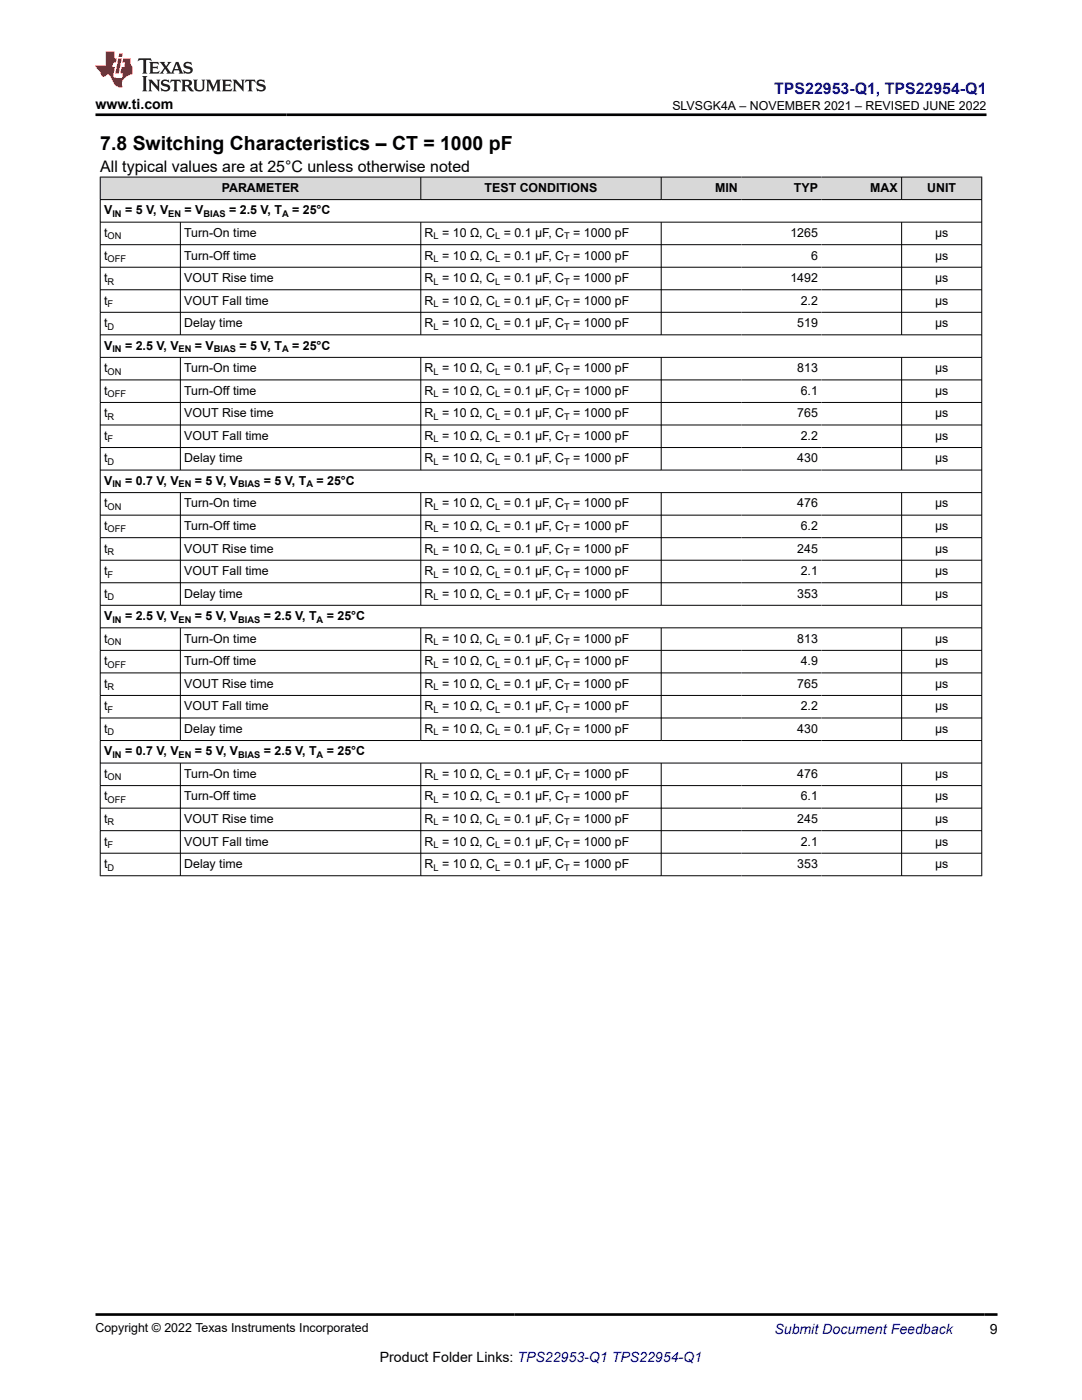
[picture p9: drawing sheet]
<svg xmlns="http://www.w3.org/2000/svg" width="216mm" height="279mm" viewBox="0 0 216 279" stroke-linecap="round" stroke-linejoin="round" font-family="sans-serif">
<defs><g id="words">
<text font-size="3.9" x="20" y="29.9">7.8 Switching Characteristics – CT = 1000 pF</text>
<text font-size="3.2" fill="#00f" x="154.5" y="18.7">TPS22953-Q1, TPS22954-Q1</text>
<text font-size="3.2" x="20" y="34.3">All typical values are at 25°C unless otherwise noted</text>
<g font-size="2.8">
<text x="19.1" y="21.8">www.ti.com</text>
<text x="197.5" y="266.1">9</text>
<text x="75.8" y="271.7">Product Folder Links: TPS22953-Q1 TPS22954-Q1</text>
</g>
<text font-size="2.8" fill="#00f" x="154.5" y="266.2">Submit Document Feedback</text>
<g font-size="2.5">
<text x="134.2" y="21.9">SLVSGK4A – NOVEMBER 2021 – REVISED JUNE 2022</text>
<text x="44.3" y="38.3">PARAMETER</text>
<text x="96.7" y="38.3">TEST CONDITIONS</text>
<text x="142.7" y="38.3">MIN</text>
<text x="158.4" y="38.3">TYP</text>
<text x="173.7" y="38.3">MAX</text>
<text x="185" y="38.3">UNIT</text>
<text x="20.8" y="42.8">V</text>
<text x="20.8" y="47.3">t</text>
<text x="25" y="42.8">= 5 V, V</text>
<text x="36.8" y="47.3">Turn-On time</text>
<text x="36.8" y="42.8">= V</text>
<text x="45.7" y="42.8">= 2.5 V, T</text>
<text x="58.3" y="42.8">= 25°C</text>
<text x="84.7" y="47.3">R = 10 Ω, C = 0.1 µF, C</text>
<text x="114.4" y="47.3">= 1000 pF</text>
<text x="157.7" y="47.3">1265</text>
<text x="186.6" y="47.3">µs</text>
<text x="20.8" y="51.8">t</text>
<text x="36.8" y="51.8">Turn-Off time</text>
<text x="84.7" y="51.8">R = 10 Ω, C = 0.1 µF, C</text>
<text x="114.4" y="51.8">= 1000 pF</text>
<text x="161.8" y="51.8">6</text>
<text x="186.6" y="51.8">µs</text>
<text x="20.8" y="56.3">t</text>
<text x="36.8" y="56.3">VOUT Rise time</text>
<text x="84.7" y="56.3">R = 10 Ω, C = 0.1 µF, C</text>
<text x="114.4" y="56.3">= 1000 pF</text>
<text x="157.7" y="56.3">1492</text>
<text x="186.6" y="56.3">µs</text>
<text x="20.8" y="60.8">t</text>
<text x="20.8" y="65.3">t</text>
<text x="36.8" y="60.8">VOUT Fall time</text>
<text x="36.8" y="65.3">Delay time</text>
<text x="84.7" y="60.8">R = 10 Ω, C = 0.1 µF, C</text>
<text x="84.7" y="65.3">R = 10 Ω, C = 0.1 µF, C</text>
<text x="114.4" y="60.8">= 1000 pF</text>
<text x="114.4" y="65.3">= 1000 pF</text>
<text x="159.1" y="65.3">519</text>
<text x="159.8" y="60.8">2.2</text>
<text x="186.6" y="60.8">µs</text>
<text x="186.6" y="65.3">µs</text>
<text x="20.8" y="69.8">V</text>
<text x="25" y="69.8">= 2.5 V, V</text>
<text x="38.9" y="69.8">= V</text>
<text x="47.8" y="69.8">= 5 V, T</text>
<text x="58.3" y="69.8">= 25°C</text>
<text x="20.8" y="74.3">t</text>
<text x="36.8" y="74.3">Turn-On time</text>
<text x="84.7" y="74.3">R = 10 Ω, C = 0.1 µF, C</text>
<text x="114.4" y="74.3">= 1000 pF</text>
<text x="159.1" y="74.3">813</text>
<text x="186.6" y="74.3">µs</text>
<text x="20.8" y="78.8">t</text>
<text x="20.8" y="83.3">t</text>
<text x="36.8" y="78.8">Turn-Off time</text>
<text x="36.8" y="83.3">VOUT Rise time</text>
<text x="84.7" y="78.8">R = 10 Ω, C = 0.1 µF, C</text>
<text x="84.7" y="83.3">R = 10 Ω, C = 0.1 µF, C</text>
<text x="114.4" y="78.8">= 1000 pF</text>
<text x="114.4" y="83.3">= 1000 pF</text>
<text x="159.1" y="83.3">765</text>
<text x="159.8" y="78.8">6.1</text>
<text x="186.6" y="78.8">µs</text>
<text x="186.6" y="83.3">µs</text>
<text x="20.8" y="87.8">t</text>
<text x="36.8" y="87.8">VOUT Fall time</text>
<text x="84.7" y="87.8">R = 10 Ω, C = 0.1 µF, C</text>
<text x="114.4" y="87.8">= 1000 pF</text>
<text x="159.8" y="87.8">2.2</text>
<text x="186.6" y="87.8">µs</text>
<text x="20.8" y="92.3">t</text>
<text x="36.8" y="92.3">Delay time</text>
<text x="84.7" y="92.3">R = 10 Ω, C = 0.1 µF, C</text>
<text x="114.4" y="92.3">= 1000 pF</text>
<text x="159.1" y="92.3">430</text>
<text x="186.6" y="92.3">µs</text>
<text x="20.8" y="96.8">V</text>
<text x="20.8" y="101.3">t</text>
<text x="25" y="96.8">= 0.7 V, V</text>
<text x="36.8" y="101.3">Turn-On time</text>
<text x="38.9" y="96.8">= 5 V, V</text>
<text x="52.6" y="96.8">= 5 V, T</text>
<text x="63.1" y="96.8">= 25°C</text>
<text x="84.7" y="101.3">R = 10 Ω, C = 0.1 µF, C</text>
<text x="114.4" y="101.3">= 1000 pF</text>
<text x="159.1" y="101.3">476</text>
<text x="186.6" y="101.3">µs</text>
<text x="20.8" y="105.8">t</text>
<text x="36.8" y="105.8">Turn-Off time</text>
<text x="84.7" y="105.8">R = 10 Ω, C = 0.1 µF, C</text>
<text x="114.4" y="105.8">= 1000 pF</text>
<text x="159.8" y="105.8">6.2</text>
<text x="186.6" y="105.8">µs</text>
<text x="20.8" y="110.3">t</text>
<text x="36.8" y="110.3">VOUT Rise time</text>
<text x="84.7" y="110.3">R = 10 Ω, C = 0.1 µF, C</text>
<text x="114.4" y="110.3">= 1000 pF</text>
<text x="159.1" y="110.3">245</text>
<text x="186.6" y="110.3">µs</text>
<text x="20.8" y="114.8">t</text>
<text x="20.8" y="119.3">t</text>
<text x="36.8" y="114.8">VOUT Fall time</text>
<text x="36.8" y="119.3">Delay time</text>
<text x="84.7" y="114.8">R = 10 Ω, C = 0.1 µF, C</text>
<text x="84.7" y="119.3">R = 10 Ω, C = 0.1 µF, C</text>
<text x="114.4" y="114.8">= 1000 pF</text>
<text x="114.4" y="119.3">= 1000 pF</text>
<text x="159.1" y="119.3">353</text>
<text x="159.8" y="114.8">2.1</text>
<text x="186.6" y="114.8">µs</text>
<text x="186.6" y="119.3">µs</text>
<text x="20.8" y="123.8">V</text>
<text x="25" y="123.8">= 2.5 V, V</text>
<text x="38.9" y="123.8">= 5 V, V</text>
<text x="52.6" y="123.8">= 2.5 V, T</text>
<text x="65.2" y="123.8">= 25°C</text>
<text x="20.8" y="128.3">t</text>
<text x="36.8" y="128.3">Turn-On time</text>
<text x="84.7" y="128.3">R = 10 Ω, C = 0.1 µF, C</text>
<text x="114.4" y="128.3">= 1000 pF</text>
<text x="159.1" y="128.3">813</text>
<text x="186.6" y="128.3">µs</text>
<text x="20.8" y="132.8">t</text>
<text x="20.8" y="137.3">t</text>
<text x="36.8" y="132.8">Turn-Off time</text>
<text x="36.8" y="137.3">VOUT Rise time</text>
<text x="84.7" y="132.8">R = 10 Ω, C = 0.1 µF, C</text>
<text x="84.7" y="137.3">R = 10 Ω, C = 0.1 µF, C</text>
<text x="114.4" y="132.8">= 1000 pF</text>
<text x="114.4" y="137.3">= 1000 pF</text>
<text x="159.1" y="137.3">765</text>
<text x="159.8" y="132.8">4.9</text>
<text x="186.6" y="132.8">µs</text>
<text x="186.6" y="137.3">µs</text>
<text x="20.8" y="141.8">t</text>
<text x="36.8" y="141.8">VOUT Fall time</text>
<text x="84.7" y="141.8">R = 10 Ω, C = 0.1 µF, C</text>
<text x="114.4" y="141.8">= 1000 pF</text>
<text x="159.8" y="141.8">2.2</text>
<text x="186.6" y="141.8">µs</text>
<text x="20.8" y="146.3">t</text>
<text x="36.8" y="146.3">Delay time</text>
<text x="84.7" y="146.3">R = 10 Ω, C = 0.1 µF, C</text>
<text x="114.4" y="146.3">= 1000 pF</text>
<text x="159.1" y="146.3">430</text>
<text x="186.6" y="146.3">µs</text>
<text x="20.8" y="150.7">V</text>
<text x="20.8" y="155.2">t</text>
<text x="25" y="150.7">= 0.7 V, V</text>
<text x="36.8" y="155.2">Turn-On time</text>
<text x="38.9" y="150.7">= 5 V, V</text>
<text x="52.6" y="150.7">= 2.5 V, T</text>
<text x="65.2" y="150.7">= 25°C</text>
<text x="84.7" y="155.2">R = 10 Ω, C = 0.1 µF, C</text>
<text x="114.4" y="155.2">= 1000 pF</text>
<text x="159.1" y="155.2">476</text>
<text x="186.6" y="155.2">µs</text>
<text x="20.8" y="159.7">t</text>
<text x="36.8" y="159.7">Turn-Off time</text>
<text x="84.7" y="159.7">R = 10 Ω, C = 0.1 µF, C</text>
<text x="114.4" y="159.7">= 1000 pF</text>
<text x="159.8" y="159.7">6.1</text>
<text x="186.6" y="159.7">µs</text>
<text x="20.8" y="164.2">t</text>
<text x="36.8" y="164.2">VOUT Rise time</text>
<text x="84.7" y="164.2">R = 10 Ω, C = 0.1 µF, C</text>
<text x="114.4" y="164.2">= 1000 pF</text>
<text x="159.1" y="164.2">245</text>
<text x="186.6" y="164.2">µs</text>
<text x="20.8" y="168.7">t</text>
<text x="20.8" y="173.2">t</text>
<text x="36.8" y="168.7">VOUT Fall time</text>
<text x="36.8" y="173.2">Delay time</text>
<text x="84.7" y="168.7">R = 10 Ω, C = 0.1 µF, C</text>
<text x="84.7" y="173.2">R = 10 Ω, C = 0.1 µF, C</text>
<text x="114.4" y="168.7">= 1000 pF</text>
<text x="114.4" y="173.2">= 1000 pF</text>
<text x="159.1" y="173.2">353</text>
<text x="159.8" y="168.7">2.1</text>
<text x="186.6" y="168.7">µs</text>
<text x="186.6" y="173.2">µs</text>
<text x="19.1" y="265.9">Copyright © 2022 Texas Instruments Incorporated</text>
</g>
<g font-size="1.9">
<text x="21.5" y="47.8">ON</text>
<text x="22.4" y="43.3">IN</text>
<text x="33.6" y="43.3">EN</text>
<text x="40.6" y="43.3">BIAS</text>
<text x="56.3" y="43.3">A</text>
<text x="86.5" y="47.8">L</text>
<text x="98.8" y="47.8">L</text>
<text x="112.6" y="47.8">T</text>
<text x="21.5" y="52.3">OFF</text>
<text x="86.5" y="52.3">L</text>
<text x="98.8" y="52.3">L</text>
<text x="112.6" y="52.3">T</text>
<text x="21.5" y="56.8">R</text>
<text x="86.5" y="56.8">L</text>
<text x="98.8" y="56.8">L</text>
<text x="112.6" y="56.8">T</text>
<text x="21.5" y="61.3">F</text>
<text x="21.5" y="65.8">D</text>
<text x="86.5" y="61.3">L</text>
<text x="86.5" y="65.8">L</text>
<text x="98.8" y="61.3">L</text>
<text x="98.8" y="65.8">L</text>
<text x="112.6" y="61.3">T</text>
<text x="112.6" y="65.8">T</text>
<text x="22.4" y="70.3">IN</text>
<text x="35.6" y="70.3">EN</text>
<text x="42.7" y="70.3">BIAS</text>
<text x="56.3" y="70.3">A</text>
<text x="21.5" y="74.8">ON</text>
<text x="86.5" y="74.8">L</text>
<text x="98.8" y="74.8">L</text>
<text x="112.6" y="74.8">T</text>
<text x="21.5" y="79.3">OFF</text>
<text x="21.5" y="83.8">R</text>
<text x="86.5" y="79.3">L</text>
<text x="86.5" y="83.8">L</text>
<text x="98.8" y="79.3">L</text>
<text x="98.8" y="83.8">L</text>
<text x="112.6" y="79.3">T</text>
<text x="112.6" y="83.8">T</text>
<text x="21.5" y="88.3">F</text>
<text x="86.5" y="88.3">L</text>
<text x="98.8" y="88.3">L</text>
<text x="112.6" y="88.3">T</text>
<text x="21.5" y="92.8">D</text>
<text x="86.5" y="92.8">L</text>
<text x="98.8" y="92.8">L</text>
<text x="112.6" y="92.8">T</text>
<text x="21.5" y="101.8">ON</text>
<text x="22.4" y="97.3">IN</text>
<text x="35.6" y="97.3">EN</text>
<text x="47.5" y="97.3">BIAS</text>
<text x="61.1" y="97.3">A</text>
<text x="86.5" y="101.8">L</text>
<text x="98.8" y="101.8">L</text>
<text x="112.6" y="101.8">T</text>
<text x="21.5" y="106.3">OFF</text>
<text x="86.5" y="106.3">L</text>
<text x="98.8" y="106.3">L</text>
<text x="112.6" y="106.3">T</text>
<text x="21.5" y="110.8">R</text>
<text x="86.5" y="110.8">L</text>
<text x="98.8" y="110.8">L</text>
<text x="112.6" y="110.8">T</text>
<text x="21.5" y="115.3">F</text>
<text x="21.5" y="119.8">D</text>
<text x="86.5" y="115.3">L</text>
<text x="86.5" y="119.8">L</text>
<text x="98.8" y="115.3">L</text>
<text x="98.8" y="119.8">L</text>
<text x="112.6" y="115.3">T</text>
<text x="112.6" y="119.8">T</text>
<text x="22.4" y="124.3">IN</text>
<text x="35.6" y="124.3">EN</text>
<text x="47.5" y="124.3">BIAS</text>
<text x="63.2" y="124.3">A</text>
<text x="21.5" y="128.8">ON</text>
<text x="86.5" y="128.8">L</text>
<text x="98.8" y="128.8">L</text>
<text x="112.6" y="128.8">T</text>
<text x="21.5" y="133.3">OFF</text>
<text x="21.5" y="137.7">R</text>
<text x="86.5" y="133.3">L</text>
<text x="86.5" y="137.7">L</text>
<text x="98.8" y="133.3">L</text>
<text x="98.8" y="137.7">L</text>
<text x="112.6" y="133.3">T</text>
<text x="112.6" y="137.7">T</text>
<text x="21.5" y="142.2">F</text>
<text x="86.5" y="142.2">L</text>
<text x="98.8" y="142.2">L</text>
<text x="112.6" y="142.2">T</text>
<text x="21.5" y="146.7">D</text>
<text x="86.5" y="146.7">L</text>
<text x="98.8" y="146.7">L</text>
<text x="112.6" y="146.7">T</text>
<text x="21.5" y="155.7">ON</text>
<text x="22.4" y="151.2">IN</text>
<text x="35.6" y="151.2">EN</text>
<text x="47.5" y="151.2">BIAS</text>
<text x="63.2" y="151.2">A</text>
<text x="86.5" y="155.7">L</text>
<text x="98.8" y="155.7">L</text>
<text x="112.6" y="155.7">T</text>
<text x="21.5" y="160.2">OFF</text>
<text x="86.5" y="160.2">L</text>
<text x="98.8" y="160.2">L</text>
<text x="112.6" y="160.2">T</text>
<text x="21.5" y="164.7">R</text>
<text x="86.5" y="164.7">L</text>
<text x="98.8" y="164.7">L</text>
<text x="112.6" y="164.7">T</text>
<text x="21.5" y="169.2">F</text>
<text x="21.5" y="173.7">D</text>
<text x="86.5" y="169.2">L</text>
<text x="86.5" y="173.7">L</text>
<text x="98.8" y="169.2">L</text>
<text x="98.8" y="173.7">L</text>
<text x="112.6" y="169.2">T</text>
<text x="112.6" y="173.7">T</text>
</g>
</g></defs>
<g fill="#d8d8d8">
<path d="M20 35.3h175.9v4.5h-175.9z" fill-rule="evenodd"/>
<path d="M20.1 35.4h63.8v4.4h-63.8z" fill-rule="evenodd"/>
<path d="M84 35.4h47.9v4.4h-47.9z" fill-rule="evenodd"/>
<path d="M132 35.4h15.9v4.4h-15.9z" fill-rule="evenodd"/>
<path d="M147.9 35.4h16v4.4h-16z" fill-rule="evenodd"/>
<path d="M163.9 35.4h15.9v4.4h-15.9z" fill-rule="evenodd"/>
<path d="M180 35.4h15.8v4.4h-15.8z" fill-rule="evenodd"/>
</g>
<g fill="none" stroke="#000" stroke-width=".2">
<path d="M19.9 35.3h176.1M19.9 39.8h176.1M20 35.3v139.5M84 35.3v4.6M131.9 35.3v4.6M179.9 35.3v4.6M195.9 35.3v139.5M19.9 44.3h176.1M19.9 48.8h176.1M19.9 53.3h176.1M19.9 57.8h176.1M36 44.3v22.6"/>
<path d="M84 44.3v22.6M131.9 44.3v22.6M179.9 44.3v22.6M19.9 62.3h176.1M19.9 66.8h176.1M19.9 71.3h176.1M19.9 75.8h176.1M36 71.3v22.6M84 71.3v22.6M131.9 71.3v22.6M179.9 71.3v22.6M19.9 80.3h176.1"/>
<path d="M19.9 84.8h176.1M19.9 89.3h176.1M19.9 93.8h176.1M19.9 98.3h176.1M36 98.3v22.6M84 98.3v22.6M131.9 98.3v22.6M179.9 98.3v22.6M19.9 102.8h176.1M19.9 107.3h176.1M19.9 111.8h176.1M19.9 116.3h176.1"/>
<path d="M19.9 120.8h176.1M19.9 125.3h176.1M19.9 129.8h176.1M19.9 134.3h176.1M19.9 138.8h176.1M36 125.3v22.5M84 125.3v22.5M131.9 125.3v22.5M179.9 125.3v22.5M19.9 143.3h176.1M19.9 147.8h176.1M19.9 152.3h176.1"/>
<path d="M19.9 156.8h176.1M36 152.3v22.5M84 152.3v22.5M131.9 152.3v22.5M179.9 152.3v22.5M19.9 161.3h176.1M19.9 165.8h176.1M19.9 170.3h176.1M19.9 174.8h176.1"/>
</g>
<path d="M27.7 11.6l-.2 .6 .5-.2h.6v.1v2.2l-.2 .4h1l-.2-.4v-2.2v-.1h.5l.5 .2-.1-.6zM29.8 12.4l.2 .3v1.6l-.2 .4h1.9l.1-.6a1.08 1.08 0 0 1-1.3 .2v-.7h.6l.4 .2v-.7l-.4 .2h-.6v-.5l.2-.2a1 1 0 0 1 1 .3l-.1-.5zM31.8 12.4l1 1.1-1 1.2h.9l-.2-.2 .4-.8 .5 .8-.2 .2h1.6l-.2-.2 .1-.5h1l.1 .5-.1 .2h.9l-.2-.4-.8-1.9h-.5l-1 2.1-.8-1.1 .9-1h-.8l.2 .2-.5 .6-.3-.6 .1-.2zM35.2 12.8l.4 1h-.8zM36.8 12.5a.65 .65 0 0 0-.2 .7 .65 .65 0 0 0 .6 .5l.7 .1 .1 .3a.79 .79 0 0 1-.7 .4 .79 .79 0 0 1-.7-.5l.1 .7 .2-.1a.93 .93 0 0 0 1.1 0 .93 .93 0 0 0 .4-.9 1.46 1.46 0 0 0-1.2-.6l-.1-.3a1.09 1.09 0 0 1 1.2 .2l-.2-.6-.1 .1-.6-.2zM28.4 15.2l.2 .4v2.2l-.2 .4h1l-.2-.4v-2.2l.2-.4zM29.6 15.9l.2 .4v1.5l-.2 .4h.8l-.3-.4v-1.3l1.7 1.8v-2l.2-.4h-.8l.2 .2 .1 1.1-1.2-1.3zM32.3 16a.65 .65 0 0 0-.2 .8 .65 .65 0 0 0 .7 .4l.6 .2 .1 .2a.79 .79 0 0 1-.7 .4 .79 .79 0 0 1-.7-.5l.1 .7 .2-.1a.93 .93 0 0 0 1.1 .1 .93 .93 0 0 0 .4-1 1.46 1.46 0 0 0-1.2-.5l-.1-.4a1.09 1.09 0 0 1 1.2 .2l-.2-.6-.1 .1-.6-.1zM34.1 15.9l-.1 .6a.63 .63 0 0 1 .7-.3l.1 1.6-.3 .4h1l-.2-.4v-1.6a.66 .66 0 0 1 .8 .3l-.1-.6zM36.2 15.9l.2 .4v1.5l-.2 .4h.9l-.2-.2v-.7h.5l.1 .2a.79 .79 0 0 0 1.2 .6l-1-.9a.61 .61 0 0 0 .6-.6 .61 .61 0 0 0-.5-.7zM36.9 16.2h.2a.47 .47 0 0 1 .5 .1 .47 .47 0 0 1 .1 .5l-.2 .1-.6 .1zM38.5 15.9l.2 .2a2.27 2.27 0 0 0 .4 2 1.04 1.04 0 0 0 1.7-.7v-1.3l.2-.2h-.8l.2 .4v1.1a.6 .6 0 0 1-.6 .6 .6 .6 0 0 1-.6-.6v-1.1l.3-.4zM41.1 15.9l.2 .4v1.5l-.2 .4h.7l-.2-.4v-1.4l.9 1.9 .8-1.9v1.4l-.2 .4h1l-.3-.4v-1.5l.3-.4h-.8l-.7 1.5-.7-1.5zM44.3 15.9l.2 .4v1.5l-.2 .4h1.9l.1-.6a1.09 1.09 0 0 1-1.3 .2v-.7h.6l.4 .2v-.6l-.4 .2h-.6v-.6l.2-.1a1.01 1.01 0 0 1 1 .3l-.1-.6zM46.4 15.9l.3 .4v1.5l-.3 .4h.8l-.2-.4v-1.3l1.6 1.8v-2l.2-.4h-.7l.2 .2v1.1l-1.2-1.3zM49 15.9l-.1 .6a.63 .63 0 0 1 .8-.3v1.6l-.3 .4h1l-.2-.4v-1.6a.66 .66 0 0 1 .8 .3l-.1-.6zM51.4 16a.65 .65 0 0 0-.2 .8 .65 .65 0 0 0 .6 .4l.6 .2 .2 .2a.79 .79 0 0 1-.8 .4 .79 .79 0 0 1-.6-.5l.1 .7 .2-.1a.93 .93 0 0 0 1 .1 .93 .93 0 0 0 .5-1 1.46 1.46 0 0 0-1.3-.5l-.1-.4a1.09 1.09 0 0 1 1.3 .2l-.2-.6-.2 .1-.5-.1z" fill="#231f20"/>
<path d="M21.1 10.3v2.7h-2.1l.1 .4 .9 1a.95 .95 0 0 0 .9 .9 .59 .59 0 0 1 .6-.4 .59 .59 0 0 1 .5 .3l.4 .8a1.59 1.59 0 0 0 2.1 1.4 1.61 1.61 0 0 1 1-2.3l1-.3-.1-1.5a1.59 1.59 0 0 1-.4-1.7h-1.4l-.2 .9h.5l-.1 .9h-.5l-.2 .9v.3l.4 .1-.2 .9h-.6a.73 .73 0 0 1-1.1-.7l.3-1.5h-.5l.2-.9h.5l.2-.9h-.5v-1.3zM23.6 11.6l-.6 3.1h.7l.6-3.1zM23.8 10.7l-.1 .6h.7l.1-.6z" fill="#ed1c24"/>
<path d="M19.1 22.9h177.8M19.1 262.3h179.9" fill="none" stroke="#000" stroke-width=".53"/>
<use href="#words"/>
</svg>
